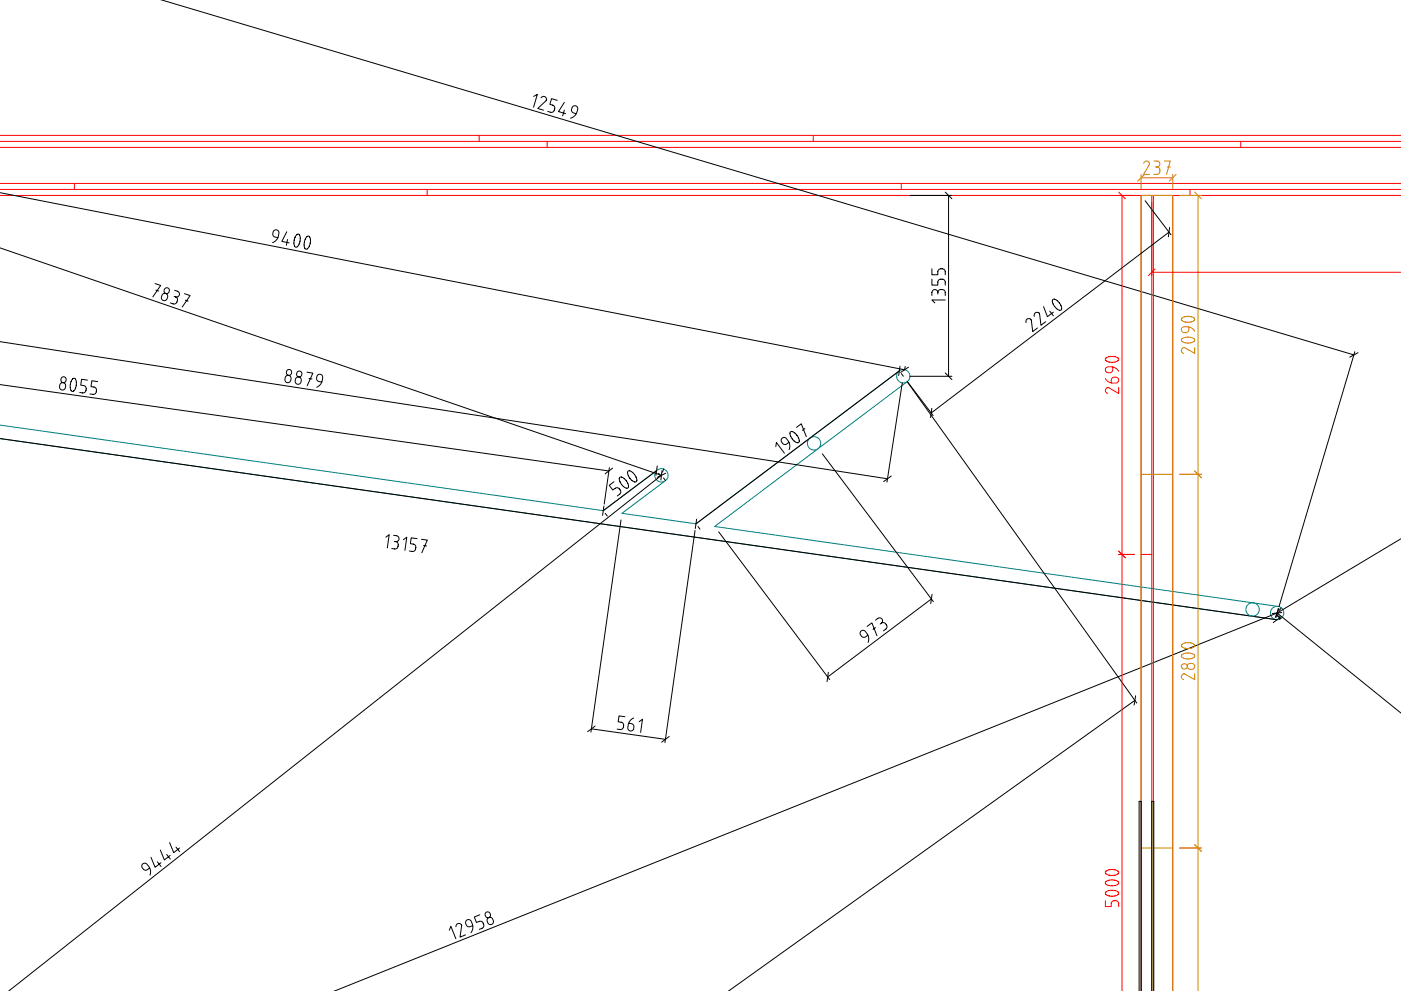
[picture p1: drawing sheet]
<svg xmlns="http://www.w3.org/2000/svg" width="420mm" height="297mm" viewBox="0 0 420 297" stroke-linecap="round" stroke-linejoin="round" font-family="sans-serif">
<g fill="none" stroke="#f00" stroke-width=".3">
<path d="M0 40.6h420.2M0 58.6h420.2M0 44.2h420.2M0 42.4h420.2M0 56.8h420.2M0 55h420.2M22.3 55v1.8M128.1 56.8v1.8M143.7 40.6v1.8M164.1 42.4v1.8M243.9 40.6v1.8M270.3 55v1.8"/>
<path d="M335.5 57.6l2 2M336.5 58.6v238.5M342.2 58.6v238.5M345.4 58.6v238.5M345.9 58.6v238.5M351.7 58.6v238.5M356.9 56.8v1.8M372.1 42.4v1.8M345.4 81.6h74.8M346.4 80.6l-2 2M331.5 113.5a2.88 2.88 0 0 0 3.7 1.1 1.07 1.07 0 0 0-.5-1.6 1.07 1.07 0 0 0-1.4 .9v.9M331.6 107.4l1-.5 1.2-.1 1.2 .3 .5 .6-.2 .4-.6 .3-1.5 .2-1.5-.5-.2-.4z"/>
<path d="M333.7 110v.8a1.04 1.04 0 0 1-1.5 1 1.04 1.04 0 0 1-.2-1.8 3 3 0 0 1 3.5 1.3M335.5 116.2v1.7l-3-1.7a.87 .87 0 0 0-1 .7 .87 .87 0 0 0 .7 1M335.5 166.2h4.7M335.5 165.2l2 2M342.2 166.2h3.2M331.5 270v1.7h1.8v-.9a1.13 1.13 0 0 1 1.1-.9 1.13 1.13 0 0 1 1.1 .9v.9M331.6 267.4l1-.5h1.2l1.2 .3 .5 .5-.2 .4-.6 .3-1.5 .2-1.5-.5-.2-.4zM331.6 264.3l1-.5 1.2-.1 1.2 .3 .5 .6-.2 .4-.6 .3-1.5 .2-1.5-.5-.2-.4zM331.6 261.2l1-.5 1.2-.1 1.2 .3 .5 .6-.2 .4-.6 .3-1.5 .2-1.5-.5-.2-.4z"/>
</g>
<g fill="none" stroke="#008080" stroke-width=".3">
<path d="M269.7 111.2l-61 45.8-22.2-3.1 12.8-9.7M272.2 114.3l-57.9 43.5 169.2 24M-.1 131.4l383.1 54.4M-.1 127.4l181 25.7 16-12"/>
<circle cx="270.9" cy="112.8" r="2"/>
<circle cx="244.1" cy="132.9" r="2"/>
<circle cx="198.4" cy="142.5" r="2"/>
<circle cx="375.6" cy="182.7" r="2"/>
<circle cx="383" cy="183.7" r="2"/>
</g>
<g fill="none" stroke="#000" stroke-width=".3">
<path d="M48.3 -.1l357.7 106.5M160 28.9l1.1-.6-1.1 3.8M162.3 29.3a.87 .87 0 0 1 1.1-.3 .87 .87 0 0 1 .4 1.2l-2.5 2.3 1.7 .5M167.1 30.1l-1.7-.5-.5 1.7 .9 .2a1.13 1.13 0 0 1 .5 1.3 1.13 1.13 0 0 1-1.2 .9l-.8-.3M169.2 30.7l-1.7 2.7 2.1 .7M169.2 33l-.5 1.7M172.8 34.1l-.8-.2a1.04 1.04 0 0 1-.5-1.7 1.04 1.04 0 0 1 1.8 .3 3 3 0 0 1-2.2 2.9M-.1 57.7l271.4 53.1 .2-.9M272.9 58.6h12.6M283.5 57.6l2 2M284.5 58.6v54.2M-.1 74.3l198.5 68.2-195.8 154.6"/>
<path d="M83.3 71.2l-.8-.1a1.04 1.04 0 0 1-.6-1.7 1.04 1.04 0 0 1 1.7 .2 3 3 0 0 1-1.9 3.1M86 69.5l-1.5 2.9 2.2 .4M86.2 71.8l-.3 1.7M89 70.3l.2-.1a.83 .83 0 0 1 .8 .3 .83 .83 0 0 1 .1 .9l-.5 2.1-.6 .5h-.4l-.4-.8v-.9l.3-1.2zM91.3 72.6l-.1 .6a1 1 0 0 0 .9 1.4l.7-.8a3.2 3.2 0 0 0-.1-3h-.5l-.3 .3-.6 1.5M343.4 60.2l7.8 10.2M350.6 69.6l-71.3 54.2M350.8 68.2l-.4 2.8M46.5 85l1.7 .6-2.4 3.4M46.8 87l.8 .3M48.8 88.2a.94 .94 0 0 1 1.3 0 .94 .94 0 0 1 0 1.3 .93 .93 0 0 1-1.4 .5 .93 .93 0 0 1-.1-1.5zM52.2 88.8l.4 .2"/>
<path d="M52.4 87l.8 .3a.89 .89 0 0 1 .6 1.1 .89 .89 0 0 1-1.2 .6M52.6 89a1.13 1.13 0 0 1 .5 1.3 1.13 1.13 0 0 1-1.2 .8l-.8-.3M55.3 88l1.7 .6-2.3 3.4M55.6 90l.8 .3M279.5 83.7v1.8h1.8v-.9a1.13 1.13 0 0 1 1.1-.9 1.13 1.13 0 0 1 1.1 .9v.9M279.5 80.6v1.8h1.8v-.9a1.13 1.13 0 0 1 1.1-.9 1.13 1.13 0 0 1 1.1 .9v.9M281.3 87.7a.89 .89 0 0 0-.9-.9 .89 .89 0 0 0-.9 .9v.9M281.3 87.7a1.13 1.13 0 0 1 1.1-.9 1.13 1.13 0 0 1 1.1 .9v.9M281.3 87.7v.4M283.5 89.9h-4l.9 .9M307.7 96.7a.87 .87 0 0 1 .4-1.1 .87 .87 0 0 1 1.2 .4l.4 3.4 1.4-1.1M310.2 94.8a.87 .87 0 0 1 .4-1.1 .87 .87 0 0 1 1.2 .4l.4 3.4 1.4-1.1"/>
<path d="M313 91.9l1.1 3 1.8-1.3M314.8 93.3l1.1 1.4M315.8 89.7l.7 .1 1.2 1 .7 1.4-.2 .7h-.8l-1.1-1-.7-1.4zM-.1 115.3l182.7 25.9M-.1 102.4l266.3 41.1M18.3 114.9a1.01 1.01 0 0 1 1.4 1 1.01 1.01 0 0 1-1.7 .7l-.1-.7zM21.8 113.5a.66 .66 0 0 1 .8 0 .66 .66 0 0 1 .3 .8v1.2l-.4 1.2-.5 .6h-.5l-.4-.8v-1l.2-1.1zM26.2 113.9l-1.7-.2-.3 1.7 .9 .2a1.13 1.13 0 0 1 .7 1.2 1.13 1.13 0 0 1-1 1l-.9-.2M29.3 114.4l-1.8-.3-.2 1.8 .9 .1a1.13 1.13 0 0 1 .7 1.2 1.13 1.13 0 0 1-1 1l-.9-.1M85.9 112.7a1.01 1.01 0 0 1 1.4 1 1.01 1.01 0 0 1-1.7 .7l-.1-1.1zM88.9 113.1a1.01 1.01 0 0 1 1.4 1.1 1.01 1.01 0 0 1-1.6 .6l-.2-.6zM92.1 111.6l1.7 .2-1.7 3.8"/>
<path d="M92.7 113.5l.9 .1M96.5 114.5l-.8-.1a1.04 1.04 0 0 1-.7-1.6 1.04 1.04 0 0 1 1.8 0 3 3 0 0 1-1.8 3.3M269.7 111.2l-61 45.8M269.9 109.8l-.4 2.8M270.3 112l.6 .8M270.6 114.8l-4.6 29.7M272.5 110l-2.4 1.6M272.9 112.8h12.6M283.5 111.8l2 2M406.3 105.4l-22.7 76.4M407.3 105.7l-2.5 1.4M-.1 131.4l383.1 54.4"/>
<path d="M197.1 139.7l-.4 2.8M232.7 133.9l.1-1.3 2.4 3.2M236.6 132.6l-.7 .5a1.04 1.04 0 0 1-1.6-.7 1.04 1.04 0 0 1 1.3-1.2 3 3 0 0 1 1.1 3.6M237.1 129.4l.8 .1 1.1 1 .7 1.4-.2 .7h-.8l-1.1-1.1-.7-1.3zM238.9 128.1l1.4-1.1 1.5 3.9M241.4 128.4l-.7 .6M246.6 136l33.3 44.3M279.5 122.4l-.4 2.8M279.9 124.6l-7.8-10.2 68.8 96.3M181.1 151.7l-.4 2.8M181.5 153.9l.6 .8M182.7 140.2l-1.5 10.9"/>
<path d="M183.7 140.3l-2.2 1.7M184.1 144.4l-1.4 1.1 1.1 1.4 .7-.5a1.13 1.13 0 0 1 1.4 .3 1.13 1.13 0 0 1-.1 1.4l-.7 .6M185.9 143.1h.8l1.1 1 .7 1.4-.2 .8-.7-.1-1.2-1-.7-1.4zM186.2 155.8l-9 63.6M188.4 141.2h.8l1.1 1.1 .7 1.3-.2 .8-.8-.1-1.1-1-.7-1.4zM196.9 141.1l-16 12M197.5 141.9l.6 .8M198.5 141.1l-.3 2.8M199 143.3l.6 .7M199 140.6l-.3 .9M199.6 141.8l-2.5 1.3M208.4 159l-9 63.6"/>
<path d="M208.9 155.6l-.4 2.8M209.3 157.8l.6 .8M215.5 159.4l33.3 44.3M267.3 142.7l-2.3 1.6M115.7 161l1-.7-.5 3.9M118 160.5l.9 .1a.89 .89 0 0 1 .8 1 .89 .89 0 0 1-1 .7M118.2 162.3h.5M118.7 162.3a1.13 1.13 0 0 1 .7 1.3 1.13 1.13 0 0 1-1 .9l-.9-.1M121 161.8l1-.8-.6 4M125.1 161.5l-1.8-.3-.2 1.8 .8 .1a1.13 1.13 0 0 1 .8 1.2 1.13 1.13 0 0 1-1.1 1l-.8-.1M126.4 161.6l1.8 .3-1.7 3.8M127 163.5l.9 .1"/>
<path d="M279.3 179.5l-31.1 23.4M279.5 178.1l-.4 2.8M420.2 161.4l-37.2 22.3M260.1 187.8l1.4-1.1 1.5 3.9M260.3 190.4l-.7 .5a1.04 1.04 0 0 1-1.6-.7 1.04 1.04 0 0 1 1.3-1.2 3 3 0 0 1 1 3.6M262.5 185.9l.8-.5a.89 .89 0 0 1 1.2 .1 .89 .89 0 0 1-.2 1.3M262.5 188.1l-.7 .5M264.3 186.8a1.13 1.13 0 0 1 1.4 .3 1.13 1.13 0 0 1 0 1.5l-.8 .5M264.3 186.8l-.3 .2M383 183.7l-282.8 113.4M383 183.7l37.2 30.1M383.3 183.8l-.2 1"/>
<path d="M383.3 182.4l-.6 2.7M383.4 184.7l.3 .9M383.5 184.6l.5 .9M383.6 182.4l-1.2 2.6M384.1 184.9l-2.3 1.7M384.3 182.2l-.7 .8M384.4 183.6l-2.8 .3M177.4 218.5l22.2 3.1M178.5 217.6l-2.3 1.7M187.4 214.8l-1.8-.2-.2 1.7 .9 .2a1.13 1.13 0 0 1 .7 1.2 1.13 1.13 0 0 1-1 1l-.9-.2M190 215.2a2.88 2.88 0 0 0-1.5 3.6 1.07 1.07 0 0 0 1.6-.4 1.07 1.07 0 0 0-.7-1.5l-.9-.1M191.7 216.3l1-.7-.6 3.9"/>
<path d="M248.4 201.5l-.4 2.8M340.3 209.9l-121.9 87.2M340.6 208.5l-.5 2.8M200.7 220.8l-2.3 1.7M45.3 257l1.2 3 1.8-1.4M47.2 258.3l1.1 1.4M48.1 254.8l1.2 3 1.8-1.4M50 256.1l1.1 1.4M50.9 252.6l1.2 3 1.7-1.4M52.8 253.9l1.1 1.4M44.9 260.1l-.7 .6a1.04 1.04 0 0 1-1.6-.6 1.04 1.04 0 0 1 1.2-1.3 3 3 0 0 1 1.2 3.5M134.7 278.8l.5-1.1 1.5 3.7"/>
<path d="M136.7 277.8a.87 .87 0 0 1 .8-1 .87 .87 0 0 1 .9 .7l-.4 3.4 1.6-.7M141.8 277.4l-.8 .3a1.04 1.04 0 0 1-1.4-1 1.04 1.04 0 0 1 1.5-.8 3 3 0 0 1 .2 3.7M143.9 274.2l-1.7 .7 .7 1.6 .8-.3a1.13 1.13 0 0 1 1.3 .7 1.13 1.13 0 0 1-.4 1.3l-.9 .4M146.3 275.2a1.03 1.03 0 0 1 1.6 .6 1.03 1.03 0 0 1-1.1 1.3l-.5-.5a1.07 1.07 0 0 1 0-1.4zM341.6 297.1v-56.9h.6v56.9M345.4 297.1v-56.9h.6v56.9"/>
<circle cx="50" cy="87.2" r=".84"/>
<circle cx="19.1" cy="113.8" r=".84"/>
<circle cx="86.7" cy="111.7" r=".84"/>
<circle cx="89.8" cy="112.1" r=".84"/>
<circle cx="146.3" cy="274.2" r=".84"/>
</g>
<g fill="none" stroke="#cd8900" stroke-width=".3">
<path d="M342.2 52.3v4.3M342.2 53.3h9.5M343 48.9a.87 .87 0 0 1 1-.6 .87 .87 0 0 1 .7 1l-1.7 3h1.7M343.2 52.3l-2 2M346.1 48.3h.9a.89 .89 0 0 1 .8 .9 .89 .89 0 0 1-.8 .9M346.5 50.1h.5M347 50.1a1.13 1.13 0 0 1 .9 1.1 1.13 1.13 0 0 1-.9 1.1h-.9M349.2 48.3h1.8l-1.2 4M350.1 50.1h.9M351.7 52.3v4.3M352.7 52.3l-2 2M353.7 58.6h6.6"/>
<path d="M358.3 57.6l2 2M359.3 58.6v238.5M354.4 95.4l1-.5 1.2-.1 1.2 .3 .5 .6-.2 .4-.6 .3-1.5 .2-1.5-.5-.2-.4zM356.5 98v.8a1.04 1.04 0 0 1-1.5 1 1.04 1.04 0 0 1-.2-1.8 3 3 0 0 1 3.5 1.3M354.4 101.6l1-.5h1.2l1.2 .3 .5 .5-.2 .4-.6 .3-1.5 .2-1.5-.5-.2-.4zM358.3 104.2v1.7l-3-1.7a.87 .87 0 0 0-1 .7 .87 .87 0 0 0 .7 1M342.2 142.2h9.5M353.7 142.2h6.6M358.3 141.2l2 2M354.4 196.3l1-.5 1.2-.1 1.2 .3 .5 .6-.2 .4-.6 .3-1.5 .2-1.5-.5-.2-.4zM354.4 193.2l1-.5 1.2-.1 1.2 .3 .5 .6-.2 .4-.6 .3-1.5 .2-1.5-.5-.2-.4zM356.3 199.1a1.06 1.06 0 0 1 1.5-.2 1.06 1.06 0 0 1 .2 1.5 1.06 1.06 0 0 1-1.4 .1 1.06 1.06 0 0 1-.3-1.4z"/>
<path d="M358.3 202v1.7l-3-1.7a.87 .87 0 0 0-1 .7 .87 .87 0 0 0 .7 1M342.2 254.2h9.5M353.7 254.2h6.6M358.3 253.2l2 2M342.2 297.1v-238.5h9.5v238.5"/>
<circle cx="355.2" cy="199.7" r=".84"/>
</g>
</svg>
